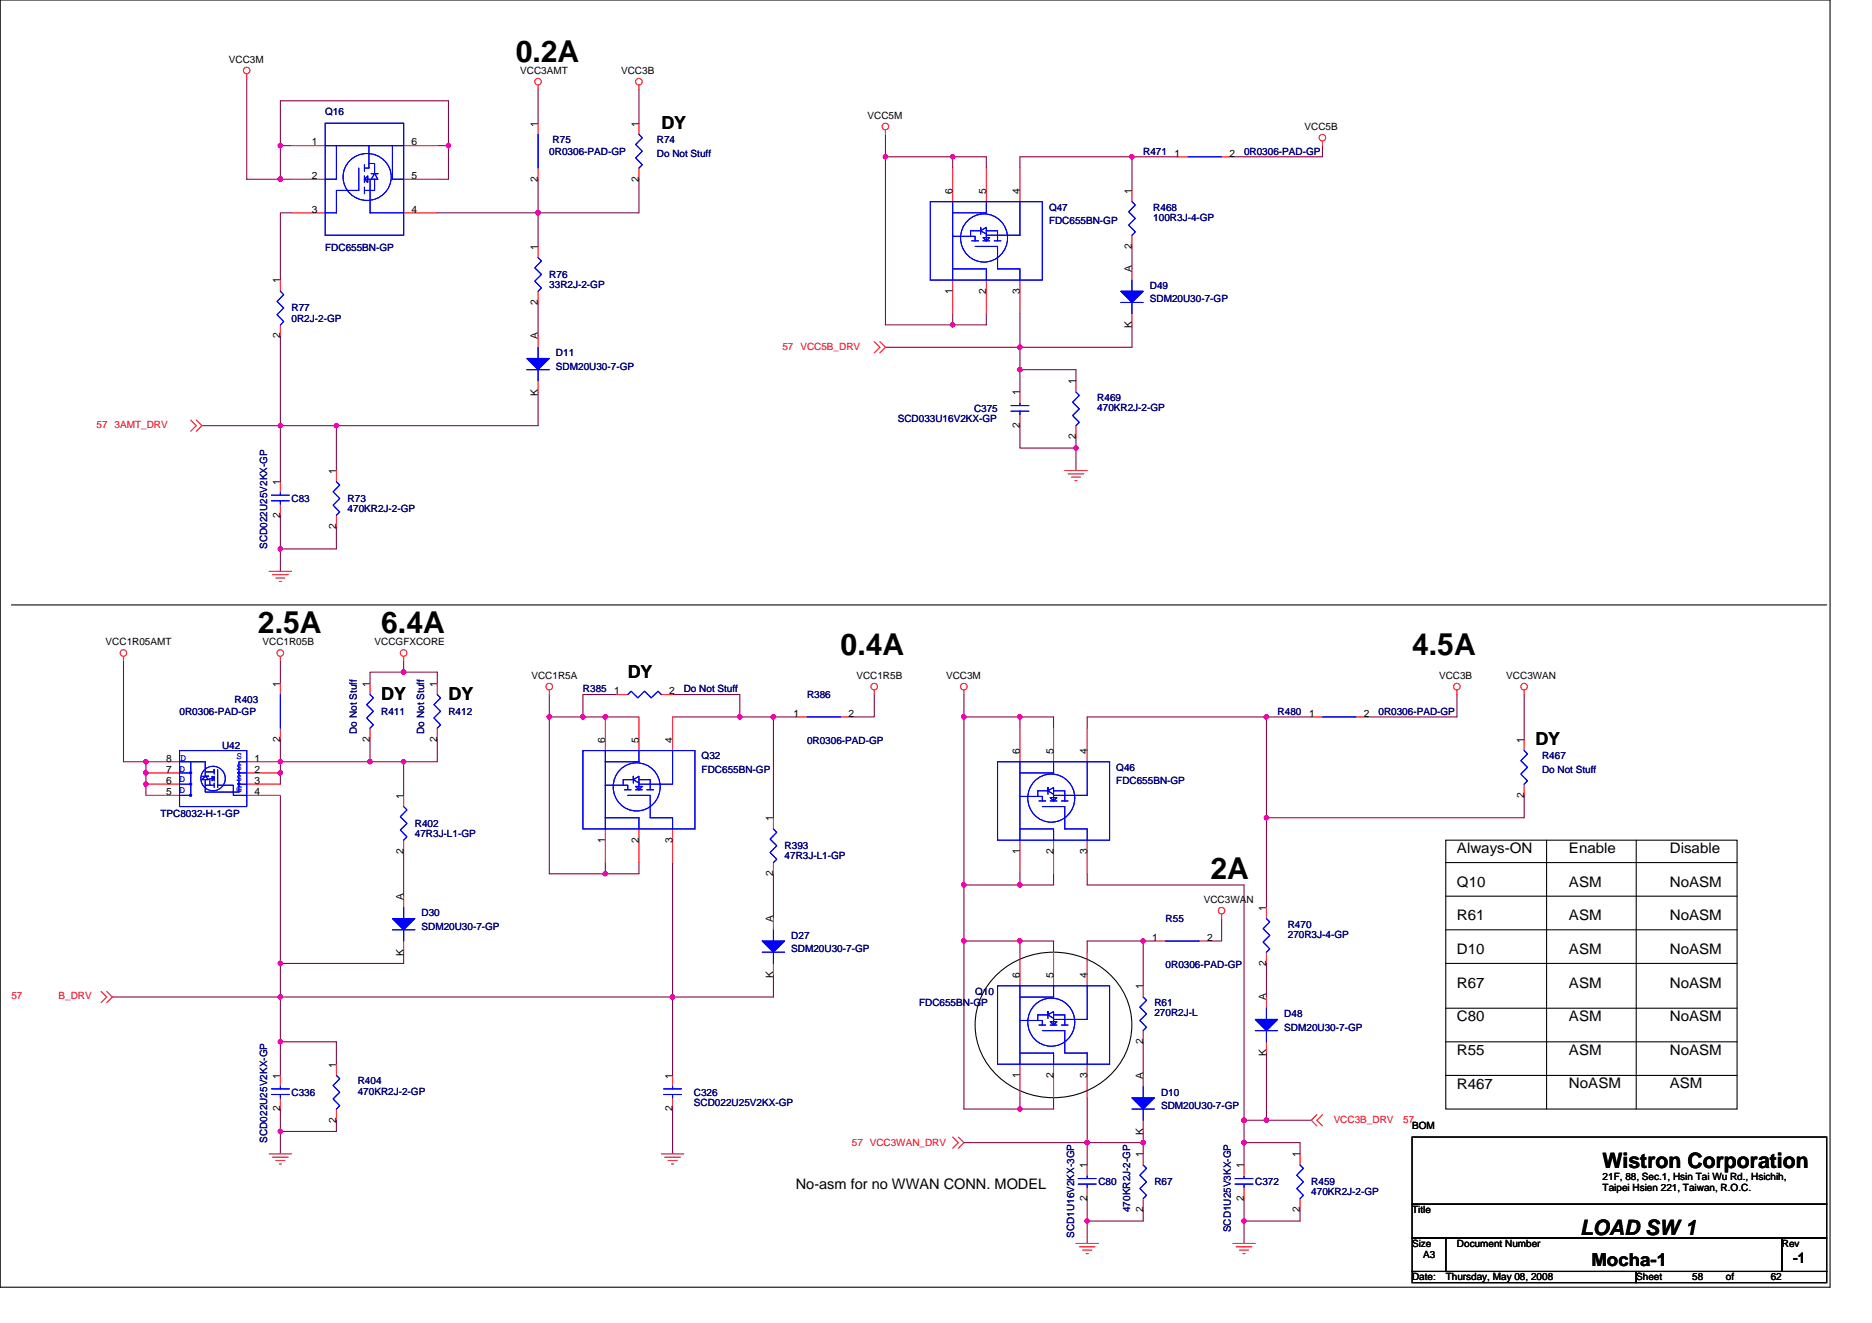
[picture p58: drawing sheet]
<svg xmlns="http://www.w3.org/2000/svg" width="297mm" height="210mm" viewBox="0 0 297 210" stroke-linecap="round" stroke-linejoin="round" font-family="sans-serif">
<defs><g id="words">
<g font-size="4.8">
<text x="81.8" y="9.8">0.2A</text>
<text x="40.9" y="100.5">2.5A</text>
<text x="60.5" y="100.5">6.4A</text>
<text x="133.4" y="104">0.4A</text>
<text x="224.1" y="104">4.5A</text>
<text x="192.1" y="139.6">2A</text>
</g>
<g font-size="3.4">
<text x="254.3" y="185.4">Wistron Corporation</text>
<text x="250.7" y="196">LOAD SW 1</text>
</g>
<g font-size="2.8">
<text x="104.9" y="20.4">DY</text>
<text x="99.6" y="107.5">DY</text>
<text x="60.5" y="111.1">DY</text>
<text x="71.2" y="111.1">DY</text>
<text x="243.6" y="118.2">DY</text>
<text x="252.5" y="200.9">Mocha-1</text>
</g>
<g font-size="2.3">
<text x="231.2" y="135.4">Always-ON</text>
<text x="249" y="135.4">Enable</text>
<text x="265" y="135.4">Disable</text>
<text x="231.2" y="140.8">Q10</text>
<text x="249" y="140.8">ASM</text>
<text x="265" y="140.8">NoASM</text>
<text x="231.2" y="146.1">R61</text>
<text x="249" y="146.1">ASM</text>
<text x="265" y="146.1">NoASM</text>
<text x="231.2" y="151.4">D10</text>
<text x="249" y="151.4">ASM</text>
<text x="265" y="151.4">NoASM</text>
<text x="231.2" y="156.8">R67</text>
<text x="249" y="156.8">ASM</text>
<text x="265" y="156.8">NoASM</text>
<text x="231.2" y="162.1">C80</text>
<text x="231.2" y="167.4">R55</text>
<text x="249" y="162.1">ASM</text>
<text x="249" y="167.4">ASM</text>
<text x="265" y="162.1">NoASM</text>
<text x="265" y="167.4">NoASM</text>
<text x="231.2" y="172.8">R467</text>
<text x="249" y="172.8">NoASM</text>
<text x="265" y="172.8">ASM</text>
<text x="126.3" y="188.8">No-asm for no WWAN CONN. MODEL</text>
<text x="284.5" y="200.4">-1</text>
</g>
<g font-size="1.6">
<text x="36.3" y="9.9">VCC3M</text>
<text x="82.5" y="11.7">VCC3AMT</text>
<text x="98.5" y="11.7">VCC3B</text>
<text x="49.5" y="23.1">1</text>
<text x="65.3" y="23.1">6</text>
<text x="85.4" y="20.1" transform="rotate(-90 85.4 20.1)">1</text>
<text x="101.4" y="20.1" transform="rotate(-90 101.4 20.1)">1</text>
<text x="137.7" y="18.8">VCC5M</text>
<text x="207" y="20.6">VCC5B</text>
<text x="49.5" y="28.4">2</text>
<text x="65.3" y="28.4">5</text>
<text x="85.4" y="28.8" transform="rotate(-90 85.4 28.8)">2</text>
<text x="101.4" y="28.8" transform="rotate(-90 101.4 28.8)">2</text>
<text x="186.4" y="24.9">1</text>
<text x="195.1" y="24.9">2</text>
<text x="49.5" y="33.8">3</text>
<text x="65.3" y="33.8">4</text>
<text x="151.1" y="30.8" transform="rotate(-90 151.1 30.8)">6</text>
<text x="156.5" y="30.8" transform="rotate(-90 156.5 30.8)">5</text>
<text x="161.8" y="30.8" transform="rotate(-90 161.8 30.8)">4</text>
<text x="179.6" y="30.8" transform="rotate(-90 179.6 30.8)">1</text>
<text x="85.4" y="39.6" transform="rotate(-90 85.4 39.6)">1</text>
<text x="179.6" y="39.5" transform="rotate(-90 179.6 39.5)">2</text>
<text x="44.5" y="45" transform="rotate(-90 44.5 45)">1</text>
<text x="151.1" y="46.6" transform="rotate(-90 151.1 46.6)">1</text>
<text x="156.5" y="46.6" transform="rotate(-90 156.5 46.6)">2</text>
<text x="161.8" y="46.6" transform="rotate(-90 161.8 46.6)">3</text>
<text x="179.6" y="43.2" transform="rotate(-90 179.6 43.2)">A</text>
<text x="44.5" y="53.7" transform="rotate(-90 44.5 53.7)">2</text>
<text x="85.4" y="53.9" transform="rotate(-90 85.4 53.9)">A</text>
<text x="85.4" y="48.4" transform="rotate(-90 85.4 48.4)">2</text>
<text x="179.6" y="52.1" transform="rotate(-90 179.6 52.1)">K</text>
<text x="85.4" y="62.8" transform="rotate(-90 85.4 62.8)">K</text>
<text x="161.8" y="62.8" transform="rotate(-90 161.8 62.8)">1</text>
<text x="170.7" y="61" transform="rotate(-90 170.7 61)">1</text>
<text x="161.8" y="67.9" transform="rotate(-90 161.8 67.9)">2</text>
<text x="170.7" y="69.7" transform="rotate(-90 170.7 69.7)">2</text>
<text x="44.5" y="77" transform="rotate(-90 44.5 77)">1</text>
<text x="53.4" y="75.2" transform="rotate(-90 53.4 75.2)">1</text>
<text x="44.5" y="82.2" transform="rotate(-90 44.5 82.2)">2</text>
<text x="53.4" y="83.9" transform="rotate(-90 53.4 83.9)">2</text>
<text x="16.8" y="102.4">VCC1R05AMT</text>
<text x="41.7" y="102.4">VCC1R05B</text>
<text x="59.4" y="102.4">VCCGFXCORE</text>
<text x="84.3" y="107.7">VCC1R5A</text>
<text x="135.9" y="107.7">VCC1R5B</text>
<text x="150.1" y="107.7">VCC3M</text>
<text x="228.3" y="107.7">VCC3B</text>
<text x="239" y="107.7">VCC3WAN</text>
<text x="44.5" y="109" transform="rotate(-90 44.5 109)">1</text>
<text x="58.7" y="109" transform="rotate(-90 58.7 109)">1</text>
<text x="69.4" y="109" transform="rotate(-90 69.4 109)">1</text>
<text x="97.5" y="110.2">1</text>
<text x="106.2" y="110.2">2</text>
<text x="125.9" y="113.8">1</text>
<text x="134.6" y="113.8">2</text>
<text x="207.7" y="113.8">1</text>
<text x="216.4" y="113.8">2</text>
<text x="44.5" y="117.7" transform="rotate(-90 44.5 117.7)">2</text>
<text x="58.7" y="117.7" transform="rotate(-90 58.7 117.7)">2</text>
<text x="69.4" y="117.7" transform="rotate(-90 69.4 117.7)">2</text>
<text x="96" y="117.9" transform="rotate(-90 96 117.9)">6</text>
<text x="101.4" y="117.9" transform="rotate(-90 101.4 117.9)">5</text>
<text x="106.7" y="117.9" transform="rotate(-90 106.7 117.9)">4</text>
<text x="161.8" y="119.7" transform="rotate(-90 161.8 119.7)">6</text>
<text x="167.1" y="119.7" transform="rotate(-90 167.1 119.7)">5</text>
<text x="172.5" y="119.7" transform="rotate(-90 172.5 119.7)">4</text>
<text x="241.8" y="117.9" transform="rotate(-90 241.8 117.9)">1</text>
<text x="26.3" y="124.4">6</text>
<text x="26.3" y="122.7">7</text>
<text x="26.3" y="120.9">8</text>
<text x="40.4" y="120.9">1</text>
<text x="40.4" y="122.7">2</text>
<text x="40.4" y="124.4">3</text>
<text x="26.3" y="126.2">5</text>
<text x="40.4" y="126.2">4</text>
<text x="64" y="126.8" transform="rotate(-90 64 126.8)">1</text>
<text x="122.7" y="130.3" transform="rotate(-90 122.7 130.3)">1</text>
<text x="241.8" y="126.6" transform="rotate(-90 241.8 126.6)">2</text>
<text x="64" y="135.5" transform="rotate(-90 64 135.5)">2</text>
<text x="96" y="133.7" transform="rotate(-90 96 133.7)">1</text>
<text x="101.4" y="133.7" transform="rotate(-90 101.4 133.7)">2</text>
<text x="106.7" y="133.7" transform="rotate(-90 106.7 133.7)">3</text>
<text x="161.8" y="135.5" transform="rotate(-90 161.8 135.5)">1</text>
<text x="167.1" y="135.5" transform="rotate(-90 167.1 135.5)">2</text>
<text x="172.5" y="135.5" transform="rotate(-90 172.5 135.5)">3</text>
<text x="64" y="142.8" transform="rotate(-90 64 142.8)">A</text>
<text x="122.7" y="139.1" transform="rotate(-90 122.7 139.1)">2</text>
<text x="191" y="143.3">VCC3WAN</text>
<text x="122.7" y="146.3" transform="rotate(-90 122.7 146.3)">A</text>
<text x="182.8" y="149.3">1</text>
<text x="191.5" y="149.3">2</text>
<text x="200.9" y="144.5" transform="rotate(-90 200.9 144.5)">1</text>
<text x="64" y="151.7" transform="rotate(-90 64 151.7)">K</text>
<text x="122.7" y="155.2" transform="rotate(-90 122.7 155.2)">K</text>
<text x="161.8" y="155.2" transform="rotate(-90 161.8 155.2)">6</text>
<text x="167.1" y="155.2" transform="rotate(-90 167.1 155.2)">5</text>
<text x="172.5" y="155.2" transform="rotate(-90 172.5 155.2)">4</text>
<text x="200.9" y="153.3" transform="rotate(-90 200.9 153.3)">2</text>
<text x="181.4" y="157" transform="rotate(-90 181.4 157)">1</text>
<text x="200.9" y="158.8" transform="rotate(-90 200.9 158.8)">A</text>
<text x="181.4" y="165.7" transform="rotate(-90 181.4 165.7)">2</text>
<text x="200.9" y="167.7" transform="rotate(-90 200.9 167.7)">K</text>
<text x="44.5" y="171.2" transform="rotate(-90 44.5 171.2)">1</text>
<text x="53.4" y="169.4" transform="rotate(-90 53.4 169.4)">1</text>
<text x="106.7" y="171.2" transform="rotate(-90 106.7 171.2)">1</text>
<text x="161.8" y="171.1" transform="rotate(-90 161.8 171.1)">1</text>
<text x="167.1" y="171.1" transform="rotate(-90 167.1 171.1)">2</text>
<text x="172.5" y="171.1" transform="rotate(-90 172.5 171.1)">3</text>
<text x="181.4" y="171.2" transform="rotate(-90 181.4 171.2)">A</text>
<text x="44.5" y="176.4" transform="rotate(-90 44.5 176.4)">2</text>
<text x="53.4" y="178.2" transform="rotate(-90 53.4 178.2)">2</text>
<text x="106.7" y="176.4" transform="rotate(-90 106.7 176.4)">2</text>
<text x="224.1" y="179.2">BOM</text>
<text x="172.5" y="185.4" transform="rotate(-90 172.5 185.4)">1</text>
<text x="181.4" y="183.7" transform="rotate(-90 181.4 183.7)">1</text>
<text x="181.4" y="180.1" transform="rotate(-90 181.4 180.1)">K</text>
<text x="197.4" y="185.4" transform="rotate(-90 197.4 185.4)">1</text>
<text x="206.3" y="183.7" transform="rotate(-90 206.3 183.7)">1</text>
<text x="172.5" y="190.6" transform="rotate(-90 172.5 190.6)">2</text>
<text x="197.4" y="190.6" transform="rotate(-90 197.4 190.6)">2</text>
<text x="254.3" y="187.2">21F, 88, Sec.1, Hsin Tai Wu Rd., Hsichih,</text>
<text x="254.3" y="189">Taipei Hsien 221, Taiwan, R.O.C.</text>
<text x="181.4" y="192.4" transform="rotate(-90 181.4 192.4)">2</text>
<text x="206.3" y="192.4" transform="rotate(-90 206.3 192.4)">2</text>
<text x="224.1" y="192.6">Title</text>
<text x="224.1" y="197.9">Size</text>
<text x="231.2" y="197.9">Document Number</text>
<text x="282.7" y="197.9">Rev</text>
<text x="224.1" y="203.2">Date:</text>
<text x="225.8" y="199.7">A3</text>
<text x="229.4" y="203.2">Thursday, May 08, 2008</text>
<text x="259.6" y="203.2">Sheet</text>
<text x="268.5" y="203.2">58</text>
<text x="273.9" y="203.2">of</text>
<text x="281" y="203.2">62</text>
</g>
<g font-size="1.6" fill="#000080">
<text x="51.6" y="18.3">Q16</text>
<text x="87.7" y="22.8">R75</text>
<text x="104.2" y="22.8">R74</text>
<text x="87.2" y="24.5">0R0306-PAD-GP</text>
<text x="104.2" y="24.9">Do Not Stuff</text>
<text x="181.4" y="24.5">R471</text>
<text x="197.4" y="24.5">0R0306-PAD-GP</text>
<text x="166.5" y="33.4">Q47</text>
<text x="166.5" y="35.6">FDC655BN-GP</text>
<text x="183" y="33.4">R468</text>
<text x="183" y="35">100R3J-4-GP</text>
<text x="51.6" y="39.8">FDC655BN-GP</text>
<text x="87.2" y="44.1">R76</text>
<text x="87.2" y="45.7">33R2J-2-GP</text>
<text x="182.5" y="45.9">D49</text>
<text x="46.3" y="49.4">R77</text>
<text x="46.3" y="51">0R2J-2-GP</text>
<text x="182.5" y="48">SDM20U30-7-GP</text>
<text x="88.2" y="56.5">D11</text>
<text x="88.2" y="58.7">SDM20U30-7-GP</text>
<text x="154.6" y="65.4">C375</text>
<text x="174.1" y="63.6">R469</text>
<text x="174.1" y="65.3">470KR2J-2-GP</text>
<text x="142.4" y="67">SCD033U16V2KX-GP</text>
<text x="46.3" y="79.7">C83</text>
<text x="55.2" y="79.7">R73</text>
<text x="55.2" y="81.3">470KR2J-2-GP</text>
<text x="42.4" y="87.1" transform="rotate(-90 42.4 87.1)">SCD022U25V2KX-GP</text>
<text x="28.5" y="113.4">0R0306-PAD-GP</text>
<text x="37.2" y="111.7">R403</text>
<text x="60.5" y="113.4">R411</text>
<text x="71.2" y="113.4">R412</text>
<text x="92.5" y="109.9">R385</text>
<text x="108.5" y="109.9">Do Not Stuff</text>
<text x="128.1" y="110.8">R386</text>
<text x="202.7" y="113.4">R480</text>
<text x="218.7" y="113.4">0R0306-PAD-GP</text>
<text x="35.2" y="118.9">U42</text>
<text x="56.6" y="116.5" transform="rotate(-90 56.6 116.5)">Do Not Stuff</text>
<text x="67.3" y="116.5" transform="rotate(-90 67.3 116.5)">Do Not Stuff</text>
<text x="128.1" y="118">0R0306-PAD-GP</text>
<text x="111.3" y="120.5">Q32</text>
<text x="111.3" y="122.7">FDC655BN-GP</text>
<text x="177.1" y="122.3">Q46</text>
<text x="177.1" y="124.5">FDC655BN-GP</text>
<text x="244.7" y="120.5">R467</text>
<text x="244.7" y="122.7">Do Not Stuff</text>
<text x="25.5" y="129.6">TPC8032-H-1-GP</text>
<text x="65.8" y="131.2">R402</text>
<text x="65.8" y="132.8">47R3J-L1-GP</text>
<text x="124.5" y="134.8">R393</text>
<text x="124.5" y="136.4">47R3J-L1-GP</text>
<text x="66.9" y="145.4">D30</text>
<text x="66.9" y="147.6">SDM20U30-7-GP</text>
<text x="125.6" y="149">D27</text>
<text x="185" y="146.3">R55</text>
<text x="204.3" y="147.2">R470</text>
<text x="204.3" y="148.8">270R3J-4-GP</text>
<text x="125.6" y="151.1">SDM20U30-7-GP</text>
<text x="185" y="153.6">0R0306-PAD-GP</text>
<text x="145.8" y="159.7">FDC655BN-GP</text>
<text x="154.7" y="157.9">Q10</text>
<text x="183.2" y="159.7">R61</text>
<text x="183.2" y="161.3">270R2J-L</text>
<text x="203.8" y="161.4">D48</text>
<text x="203.8" y="163.6">SDM20U30-7-GP</text>
<text x="46.3" y="173.9">C336</text>
<text x="56.8" y="172.1">R404</text>
<text x="56.8" y="173.7">470KR2J-2-GP</text>
<text x="110.1" y="173.9">C326</text>
<text x="184.2" y="173.9">D10</text>
<text x="110.1" y="175.5">SCD022U25V2KX-GP</text>
<text x="184.2" y="176">SDM20U30-7-GP</text>
<text x="42.4" y="181.4" transform="rotate(-90 42.4 181.4)">SCD022U25V2KX-GP</text>
<text x="174.3" y="188.1">C80</text>
<text x="183.2" y="188.1">R67</text>
<text x="199.2" y="188.1">C372</text>
<text x="208.1" y="188.1">R459</text>
<text x="208.1" y="189.7">470KR2J-2-GP</text>
<text x="170.4" y="196.5" transform="rotate(-90 170.4 196.5)">SCD1U16V2KX-3GP</text>
<text x="179.3" y="192.4" transform="rotate(-90 179.3 192.4)">470KR2J-2-GP</text>
<text x="195.3" y="195.6" transform="rotate(-90 195.3 195.6)">SCD1U25V3KX-GP</text>
</g>
<g font-size="1.6" fill="#f00">
<text x="124.1" y="55.5">57 VCC5B_DRV</text>
<text x="15.3" y="67.9">57</text>
<text x="18.2" y="67.9">3AMT_DRV</text>
<text x="1.8" y="158.6">57</text>
<text x="9.3" y="158.6">B_DRV</text>
<text x="211.6" y="178.2">VCC3B_DRV</text>
<text x="222.6" y="178.2">57</text>
<text x="135.2" y="181.9">57 VCC3WAN_DRV</text>
</g>
<g font-size="1.6" fill="#00f">
<text x="28.5" y="122.5">D</text>
<text x="28.5" y="124.1">D</text>
<text x="28.5" y="125.9">D</text>
<text x="28.7" y="120.7">D</text>
<text x="37.5" y="120.5">S</text>
<text x="37.5" y="122.2">S</text>
<text x="37.5" y="123.9">S</text>
<text x="37.5" y="125.7">G</text>
</g>
</g></defs>
<g fill="none" stroke="#000" stroke-width=".17">
<path d="M0 0h290.4v204.3h-290.4zM1.8 96h288.1M229.4 133.3h46.2v42.7h-46.2zM229.4 136.9h46.2M245.4 133.3v42.7M259.6 133.3v42.7M158.4 154.5a13 13 0 0 1 19.9 3.1 11.2 11.2 0 0 1-5.7 15.4 12.8 12.8 0 0 1-17.2-6.4 11 11 0 0 1 3-12.1zM229.4 142.2h46.2M229.4 147.6h46.2M229.4 152.9h46.2M229.4 165.4h46.2M229.4 160h46.2"/>
<path d="M229.4 170.7h46.2M224.1 180.5h65.8v10.6h-65.8zM224.1 191.1h65.8v5.4h-65.8zM224.1 196.5h5.3v5.3h-5.3zM229.4 196.5h53.3v5.3h-53.3zM282.7 196.5h7.2v5.3h-7.2zM224.1 201.8h35.5v1.8h-35.5zM259.6 201.8h30.3v1.8h-30.3z"/>
</g>
<g fill="none" stroke="#800040" stroke-width=".17">
<path d="M39.2 12.4v16h5.3M85.4 14.2v5.4M101.4 14.2v5.4M44.5 23.1v5.3M44.5 23.1v-7.1h26.7v7.1h-1.8M44.5 28.4h1.8M44.5 23.1h1.8M46.3 33.8h-1.8v10.7M69.4 33.8h16M71.2 23.1v5.3h-1.8M85.4 33.8v5.3M85.4 28.4v5.4"/>
<path d="M101.4 28.4v5.4h-16M140.5 24.9h10.7M140.5 24.9v26.7h10.7M140.5 21.3v3.6M151.2 24.9h5.3v1.8M151.2 24.9v1.8M179.6 24.9h7.1M179.6 24.9h-17.8v1.8M179.6 24.9v5.3M179.6 39.1v3.6M209.8 23.1v1.8h-14.2M44.5 53.3v14.3"/>
<path d="M85.4 48v5.3M140.5 55.1h21.3M151.2 49.8v1.8M156.5 49.8v1.8h-5.3M161.8 55.1v3.6M161.8 58.7h8.9v1.8M161.8 49.8v5.3M161.8 58.7v3.5M179.6 51.6v3.5h-17.8M32 67.6h12.5M44.5 67.6v8.9M44.5 67.6h8.9"/>
<path d="M53.4 67.6v7.1M85.4 62.2v5.4h-32M161.8 67.6v3.5h8.9M170.7 71.1v3.6M170.7 69.3v1.8M44.5 87.1v3.6M44.5 81.8v5.3M53.4 83.6v3.5h-8.9M19.6 104.9v16h3.6v5.3M44.5 117.3v3.6M44.5 104.9v3.6M58.7 117.3v3.6"/>
<path d="M64 104.9v1.8h5.4v1.8M64 106.7h-5.3v1.8M69.4 117.3v3.6h-5.4M87.2 110.2v3.6M87.2 113.8v24.9h8.9M92.5 113.8h8.9M97.8 110.2h-5.3v3.6h-5.3M106.7 110.2h10.7v3.6M106.7 113.8h10.7M117.4 113.8h5.3M122.7 113.8v16M122.7 113.8h3.6"/>
<path d="M138.7 110.2v3.6h-3.5M152.9 113.8v26.7M152.9 110.2v3.6M152.9 113.8h8.9M161.8 113.8v1.8M161.8 113.8h5.4v1.8M201 113.8h-28.5v1.8M201 113.8h7.1M201 113.8v16h40.8v-3.6M231.2 110.2v3.6h-14.2M241.8 110.2v7.1M44.5 120.9v3.6"/>
<path d="M44.5 120.9h14.2M44.5 126.2v26.7M58.7 120.9h5.3M64 120.9v5.3M64 135.1v7.1M96.1 136.9v1.8M101.4 136.9v1.8h-5.3M106.7 136.9v21.3M122.7 138.7v7.1M161.8 138.7v1.8M167.2 138.7v1.8h-5.4M172.5 138.7v1.8h24.9v37.3"/>
<path d="M201 129.8v14.2M17.8 158.2h26.7M44.5 158.2h62.2M44.5 158.2v7.2M44.5 152.9v5.3M64 151.1v1.8h-19.5M106.7 158.2v12.5M122.7 154.7v3.5h-16M152.9 140.5v8.9M152.9 149.4v26.6h8.9M152.9 140.5h8.9M152.9 149.4h8.9"/>
<path d="M161.8 149.4h5.4v1.7M161.8 149.4v1.7M181.4 149.4h-8.9v1.7M181.4 149.4v7.1M181.4 149.4h1.8M193.8 145.8v3.6h-1.7M201 152.9v5.3M44.5 176v3.6M44.5 165.4v5.3M44.5 165.4h8.9v3.5M44.5 179.6v3.5M53.4 177.8v1.8h-8.9"/>
<path d="M106.7 176v7.1M161.8 174.2v1.8M167.2 174.2v1.8h-5.4M172.5 174.2v7.2M181.4 165.4v5.3M181.4 179.6v1.8M197.4 177.8h3.6M197.4 177.8v3.6M201 177.8h7.1M201 167.1v10.7M152.9 181.4h19.6M172.5 181.4v3.5"/>
<path d="M172.5 190.2v3.6M172.5 193.8v3.6M172.5 181.4h8.9M181.4 192v1.8h-8.9M181.4 181.4v1.7M197.4 181.4v3.5M197.4 193.8v3.6M197.4 181.4h8.9v1.7M197.4 190.2v3.6M206.3 192v1.8h-8.9"/>
</g>
<g fill="#f0f" stroke="#f0f" stroke-width=".17">
<circle cx="44.5" cy="67.6" r=".35"/>
<circle cx="44.5" cy="87.1" r=".35"/>
<circle cx="53.4" cy="67.6" r=".35"/>
<circle cx="106.7" cy="158.2" r=".35"/>
<circle cx="44.5" cy="158.2" r=".35"/>
<circle cx="44.5" cy="152.9" r=".35"/>
<circle cx="44.5" cy="179.6" r=".35"/>
<circle cx="23.1" cy="124.4" r=".35"/>
<circle cx="23.1" cy="120.9" r=".35"/>
<circle cx="23.1" cy="122.7" r=".35"/>
<circle cx="44.5" cy="120.9" r=".35"/>
<circle cx="44.5" cy="122.7" r=".35"/>
<circle cx="44.5" cy="165.3" r=".35"/>
<circle cx="117.4" cy="113.8" r=".35"/>
<circle cx="122.7" cy="113.8" r=".35"/>
<circle cx="92.5" cy="113.8" r=".35"/>
<circle cx="87.1" cy="113.8" r=".35"/>
<circle cx="96" cy="138.7" r=".35"/>
<circle cx="161.8" cy="113.8" r=".35"/>
<circle cx="152.9" cy="140.4" r=".35"/>
<circle cx="152.9" cy="113.8" r=".35"/>
<circle cx="152.9" cy="149.3" r=".35"/>
<circle cx="197.4" cy="193.8" r=".35"/>
<circle cx="200.9" cy="177.8" r=".35"/>
<circle cx="197.4" cy="177.8" r=".35"/>
<circle cx="197.4" cy="181.3" r=".35"/>
<circle cx="200.9" cy="129.8" r=".35"/>
<circle cx="161.8" cy="176" r=".35"/>
<circle cx="161.8" cy="149.3" r=".35"/>
<circle cx="161.8" cy="140.4" r=".35"/>
<circle cx="85.4" cy="33.8" r=".35"/>
<circle cx="96" cy="113.8" r=".35"/>
<circle cx="181.4" cy="149.3" r=".35"/>
<circle cx="172.5" cy="181.3" r=".35"/>
<circle cx="172.5" cy="193.8" r=".35"/>
<circle cx="181.4" cy="181.3" r=".35"/>
<circle cx="200.9" cy="113.8" r=".35"/>
<circle cx="161.8" cy="55.1" r=".35"/>
<circle cx="161.8" cy="58.7" r=".35"/>
<circle cx="170.7" cy="71.1" r=".35"/>
<circle cx="179.6" cy="24.9" r=".35"/>
<circle cx="151.2" cy="24.9" r=".35"/>
<circle cx="151.2" cy="51.5" r=".35"/>
<circle cx="140.5" cy="24.9" r=".35"/>
<circle cx="64" cy="106.7" r=".35"/>
<circle cx="64" cy="120.9" r=".35"/>
<circle cx="58.7" cy="120.9" r=".35"/>
<circle cx="44.5" cy="28.4" r=".35"/>
<circle cx="44.5" cy="23.1" r=".35"/>
<circle cx="71.1" cy="23.1" r=".35"/>
</g>
<g fill="none" stroke="#f00" stroke-width=".17">
<path d="M39.2 11.7v.7M85.4 13.5v.7M85.4 19.6v1.7M101.4 13.5v.7M101.4 19.6v1.7M46.3 23.1h5.3M46.3 28.4h5.3M46.3 33.8h5.3M64 23.1h5.4M64 28.4h5.4M64 33.8h5.4M85.4 26.7v1.7"/>
<path d="M85.4 39.1v1.8M101.4 26.7v1.7M140.5 20.6v.7M151.2 26.7v5.3M156.5 26.7v5.3M161.8 26.7v5.3M179.6 30.2v1.8M179.6 37.3v1.8M186.7 24.9h1.8M193.8 24.9h1.8M209.8 22.4v.7M44.5 44.4v1.8"/>
<path d="M44.5 51.6v1.7M85.4 46.2v1.8M85.4 53.3v1.8M138.7 54.2l.9 .9-.9 .9M139.6 54.2l.9 .9-.9 .9M151.2 44.4v5.4M156.5 44.4v5.4M161.8 44.4v5.4M179.6 42.7v1.7M179.6 49.8v1.8M30.3 66.7l.9 .9-.9 .9M31.2 66.7l.8 .9-.8 .9"/>
<path d="M44.5 76.5v1.7M53.4 74.7v1.8M85.4 60.5v1.7M161.8 62.2v1.8M161.8 65.8v1.8M168.9 74.7h3.6M169.5 75.2h2.5M170 75.7h1.4M170.6 76.3h.3M170.7 60.5v1.7M170.7 67.6v1.7M42.7 90.7h3.6"/>
<path d="M43.2 91.2h2.5M43.8 91.7h1.4M44.3 92.3h.4M44.5 80v1.8M53.4 81.8v1.8M19.6 104.2v.7M44.5 104.2v.7M44.5 108.5v1.7M44.5 115.6v1.7M58.7 108.5v1.7M58.7 115.6v1.7M64 104.2v.7"/>
<path d="M69.4 108.5v1.7M69.4 115.6v1.7M87.2 109.5v.7M96.1 113.8v5.3M97.8 110.2h1.8M101.4 113.8v5.3M104.9 110.2h1.8M106.7 113.8v5.3M126.3 113.8h1.8M133.4 113.8h1.8M138.7 109.5v.7M152.9 109.5v.7"/>
<path d="M161.8 115.6v5.3M167.2 115.6v5.3M172.5 115.6v5.3M208.1 113.8h1.7M215.2 113.8h1.8M231.2 109.5v.7M241.8 109.5v.7M241.8 117.3v1.8M23.2 120.9h5.3M23.2 122.7h5.3M23.2 124.5h5.3M23.2 126.2h5.3"/>
<path d="M39.2 120.9h5.3M39.2 122.7h5.3M39.2 124.5h5.3M39.2 126.2h5.3M64 126.2v1.8M64 133.3v1.8M96.1 131.6v5.3M101.4 131.6v5.3M106.7 131.6v5.3M122.7 129.8v1.8M122.7 136.9v1.8M161.8 133.3v5.4"/>
<path d="M167.2 133.3v5.4M172.5 133.3v5.4M241.8 124.5v1.7M16 157.4l.9 .8-.9 .9M16.9 157.4l.9 .8-.9 .9M64 142.2v1.8M64 149.4v1.7M122.7 145.8v1.8M122.7 152.9v1.8M161.8 151.1v5.4M167.2 151.1v5.4M172.5 151.1v5.4"/>
<path d="M181.4 156.5v1.7M183.2 149.4h1.8M190.3 149.4h1.8M193.8 145.1v.7M201 144v1.8M201 151.1v1.8M201 158.2v1.8M44.5 170.7v1.8M44.5 174.2v1.8M53.4 168.9v1.8M53.4 176v1.8M106.7 170.7v1.8"/>
<path d="M106.7 174.2v1.8M161.8 168.9v5.3M167.2 168.9v5.3M172.5 168.9v5.3M181.4 163.6v1.8M181.4 170.7v1.8M181.4 177.8v1.8M201 165.4v1.7M209 176.9l-.9 .9 .9 .9M209.8 176.9l-.8 .9 .8 .9M42.7 183.1h3.6M43.2 183.7h2.5"/>
<path d="M43.8 184.2h1.4M44.3 184.7h.4M104.9 183.1h3.6M105.5 183.7h2.5M106 184.2h1.4M106.5 184.7h.4M151.2 180.5l.9 .9-.9 .8M152.1 180.5l.8 .9-.8 .8M170.7 197.4h3.6M171.3 197.9h2.5M171.8 198.4h1.4M172.3 199h.4"/>
<path d="M172.5 184.9v1.8M172.5 188.5v1.7M181.4 183.1v1.8M181.4 190.2v1.8M195.6 197.4h3.6M196.1 197.9h2.5M196.7 198.4h1.4M197.2 199h.4M197.4 184.9v1.8M197.4 188.5v1.7M206.3 183.1v1.8M206.3 190.2v1.8"/>
<circle cx="39.1" cy="11.2" r=".52"/>
<circle cx="85.4" cy="13" r=".52"/>
<circle cx="101.4" cy="13" r=".52"/>
<circle cx="140.5" cy="20.1" r=".52"/>
<circle cx="209.8" cy="21.9" r=".52"/>
<circle cx="19.6" cy="103.6" r=".52"/>
<circle cx="44.5" cy="103.6" r=".52"/>
<circle cx="64" cy="103.6" r=".52"/>
<circle cx="87.1" cy="109" r=".52"/>
<circle cx="138.7" cy="109" r=".52"/>
<circle cx="152.9" cy="109" r=".52"/>
<circle cx="231.2" cy="109" r=".52"/>
<circle cx="241.8" cy="109" r=".52"/>
<circle cx="193.8" cy="144.5" r=".52"/>
</g>
<g fill="#00f" stroke="#00f" stroke-width=".17">
<path d="M177.8 46.2h3.6l-1.8 1.8z" fill-rule="evenodd"/>
<path d="M177.8 46.2h3.6l-1.8 1.8z" fill-rule="evenodd"/>
<path d="M83.6 56.9h3.6l-1.8 1.8z" fill-rule="evenodd"/>
<path d="M83.6 56.9h3.6l-1.8 1.8z" fill-rule="evenodd"/>
<path d="M199.2 161.8h3.5l-1.7 1.8z" fill-rule="evenodd"/>
<path d="M199.2 161.8h3.5l-1.7 1.8z" fill-rule="evenodd"/>
<path d="M62.3 145.8h3.5l-1.8 1.8z" fill-rule="evenodd"/>
<path d="M62.3 145.8h3.5l-1.8 1.8z" fill-rule="evenodd"/>
<path d="M179.6 174.2h3.6l-1.8 1.8z" fill-rule="evenodd"/>
<path d="M179.6 174.2h3.6l-1.8 1.8z" fill-rule="evenodd"/>
<path d="M120.9 149.4h3.6l-1.8 1.7z" fill-rule="evenodd"/>
<path d="M120.9 149.4h3.6l-1.8 1.7z" fill-rule="evenodd"/>
</g>
<g fill="none" stroke="#00f" stroke-width=".17">
<path d="M51.6 19.6h12.4v17.7h-12.4zM51.6 23.1h12.4M53.4 23.1v5.3h-1.8M55.5 25.4a3.8 3.8 0 0 1 6.1 .8 3.8 3.8 0 0 1-2.6 5.5 3.7 3.7 0 0 1-4.1-1.8 3.7 3.7 0 0 1 .6-4.5zM56.9 26.7v3.5h-3.5v3.6h-1.8M57.8 29.7v1.1M57.8 26.1v1.1M57.8 28.4h.9v5.4h5.3M57.8 28.4l.6-.5v1.1zM57.8 27.9v1.1M58.5 23.1v3.6h-.7M58.5 26h.9v1.6h.6h-1.1"/>
<path d="M59.4 28.4v1.8h-1.6M59.4 27.6l.6 .8h-1.1zM62.3 23.1v5.3h1.7M85.4 21.3v5.4M101.4 21.3l.5 .6-1 1 1 1.1-1 1.1 1 1-.5 .6M147.6 32h17.8v12.4h-17.8zM151.2 37.5h3.5v.7M151.2 32v12.4M153.5 35.1a3.8 3.8 0 0 1 5.3 0 3.8 3.8 0 0 1 0 5.3 3.8 3.8 0 0 1-5.3 .1 3.9 3.9 0 0 1 0-5.4zM154.2 38.2h1.1M154.7 39.1h3.6v3.6h3.5v1.8M155.6 36.6l.9-.5v1.1z"/>
<path d="M155.6 37.2v-1.1v.5h-1.6v.9M156 37.7h1l-.5 .5zM156 38.2h1M156.5 36.6h1.8v1.6M156.5 32v1.8h-5.3M157.8 38.2h1M161.8 32v5.3h-5.3v.9M179.6 32l.5 .5-1 1.1 1 1.1-1 1 1 1.1-.5 .5M188.5 24.9h5.3M44.5 46.2l.5 .6-1 1 1 1.1-1 1.1 1 1-.5 .6M83.6 58.7h3.6M85.4 55.1v1.8"/>
<path d="M85.4 58.7v1.8M85.4 40.9l.5 .5-1 1.1 1 1.1-1 1 1 1.1-.5 .5M151.2 42.7h5.3v1.8M177.8 48h3.6M179.6 44.4v1.8M179.6 48v1.8M43.1 79.5h2.8M43.1 78.6h2.8M44.5 78.2v.4M44.5 79.5v.5M53.4 76.5l.5 .5-1.1 1.1 1.1 1-1.1 1.1 1.1 1.1-.5 .5M160.4 65.3h2.9"/>
<path d="M160.4 64.4h2.9M161.8 64v.4M161.8 65.3v.5M170.7 62.2l.6 .6-1.1 1 1.1 1.1-1.1 1.1 1.1 1-.6 .6M28.5 119.1h10.7v8.9h-10.7zM44.5 110.2v5.4M58.7 110.2l.5 .6-1 1 1 1.1-1 1.1 1 1-.5 .6M69.4 110.2l.5 .6-1 1 1 1.1-1 1.1 1 1-.5 .6M92.5 119.1h17.8v12.5h-17.8zM96.1 119.1v12.5M99.6 110.2l.5-.5 1.1 1.1 1.1-1.1 1 1.1 1.1-1.1 .5 .5M101.4 119.1v1.8h-5.3"/>
<path d="M106.7 119.1v5.4h-5.3v.8M128.1 113.8h5.3M209.8 113.8h5.4M241.8 119.1l.6 .6-1.1 1 1.1 1.1-1.1 1.1 1.1 1-.6 .6M28.5 120.9h4.1v2.3l-.6 .5h1.1l-.5-.5h.5h-1.1M28.5 122.7h1.8M28.5 124.5h1.8M30.1 122.6h.3v.2h-.3zM30.1 124.3h.3v.3h-.3zM30.1 126.1h.3v.2h-.3zM30.3 120.9v5.3h-1.8M32.6 123.7v.9h1.4"/>
<path d="M32.6 122.5h1.4v-.3v.7M33.7 123.6h-.4v1M34 124.3v.7M34 123.6l-.3 .3v-.7l.3 .4v-.4v.7M34.5 122.2v2.8M34.5 124.6h2.5v1.6h2.2M37.8 122.6h.2v.2h-.2zM37.8 124.3h.2v.3h-.2zM37.9 124.5h1.3M37.9 122.7h1.3M39.2 120.9h-1.3v4.8h-5.3v-1.1M64 128l.6 .5-1.1 1.1 1.1 1.1-1.1 1 1.1 1.1-.6 .6"/>
<path d="M96.1 124.6h3.5v.7M96.1 129.8h5.3v1.8M98.4 122.2a3.8 3.8 0 0 1 5.3 0 3.8 3.8 0 0 1 0 5.3 3.8 3.8 0 0 1-5.3 .1 3.9 3.9 0 0 1 0-5.4zM99.1 125.3h1M99.6 126.2h3.6v3.6h3.5v1.8M100.5 123.7l.9-.5v1.1zM100.5 124.3v-1.1v.5h-1.6v.9M100.9 124.8h1l-.5 .5zM100.9 125.3h1M101.4 123.7h1.8v1.6M102.6 125.3h1.1M122.7 131.6l.6 .5-1.1 1.1 1.1 1-1.1 1.1 1.1 1.1-.6 .5"/>
<path d="M158.3 120.9h17.8v12.4h-17.8zM161.8 126.4h3.6v.7M161.8 120.9v12.5M161.8 131.6h5.4v1.8M164.2 124a3.8 3.8 0 0 1 5.3 0 3.8 3.8 0 0 1 0 5.3 3.8 3.8 0 0 1-5.3 .1 3.9 3.9 0 0 1 0-5.4zM164.9 127.1h1M165.4 128h3.5v3.6h3.6v1.8M166.3 125.5l.9-.5v1.1zM166.3 126.1v-1.1v.5h-1.6v.9M166.6 126.6h1.1l-.5 .5zM166.6 127.1h1.1M167.2 125.5h1.7v1.6"/>
<path d="M167.2 120.9v1.8h-5.4M168.4 127.1h1.1M172.5 120.9v5.3h-5.3v.9M62.3 147.6h3.5M64 144v1.8M64 147.6v1.8M120.9 151.1h3.6M122.7 147.6v1.8M122.7 151.1v1.8M158.3 156.5h17.8v12.4h-17.8zM161.8 156.5v12.4M164.2 159.5a3.8 3.8 0 0 1 5.3 .1 3.8 3.8 0 0 1 0 5.3 3.8 3.8 0 0 1-5.3 0 3.9 3.9 0 0 1 0-5.4z"/>
<path d="M167.2 156.5v1.7h-5.4M172.5 156.5v5.3h-5.3v.9M181.4 158.2l.5 .6-1 1.1 1 1-1 1.1 1 1-.5 .6M185 149.4h5.3M201 145.8l.5 .5-1.1 1.1 1.1 1.1-1.1 1 1.1 1.1-.5 .5M43.1 173.7h2.8M43.1 172.8h2.8M44.5 172.5v.3M44.5 173.7v.5M53.4 170.7l.5 .5-1.1 1.1 1.1 1.1-1.1 1 1.1 1.1-.5 .5M105.3 172.8h2.8M105.3 173.7h2.8"/>
<path d="M106.7 172.5v.3M106.7 173.7v.5M161.8 162h3.6v.7M161.8 167.1h5.4v1.8M164.9 162.7h1M165.4 163.6h3.5v3.5h3.6v1.8M166.3 161.1l.9-.6v1.1zM166.3 161.6v-1.1v.6h-1.6v.9M166.6 162.2h1.1l-.5 .5zM166.6 162.7h1.1M167.2 161.1h1.7v1.6M168.4 162.7h1.1"/>
<path d="M179.6 176h3.6M181.4 172.5v1.7M181.4 176v1.8M199.2 163.6h3.5M201 160v1.8M201 163.6v1.8M171.1 187h2.8M171.1 187.9h2.8M172.5 186.7v.3M172.5 187.9v.6M181.4 184.9l.5 .5-1 1.1 1 1.1-1 1 1 1.1-.5 .5M196 187.9h2.8"/>
<path d="M196 187h2.8M197.4 186.7v.3M197.4 187.9v.6M206.3 184.9l.5 .5-1 1.1 1 1.1-1 1 1 1.1-.5 .5"/>
<circle cx="33.8" cy="123.6" r="1.94"/>
</g>
<use href="#words"/>
</svg>
